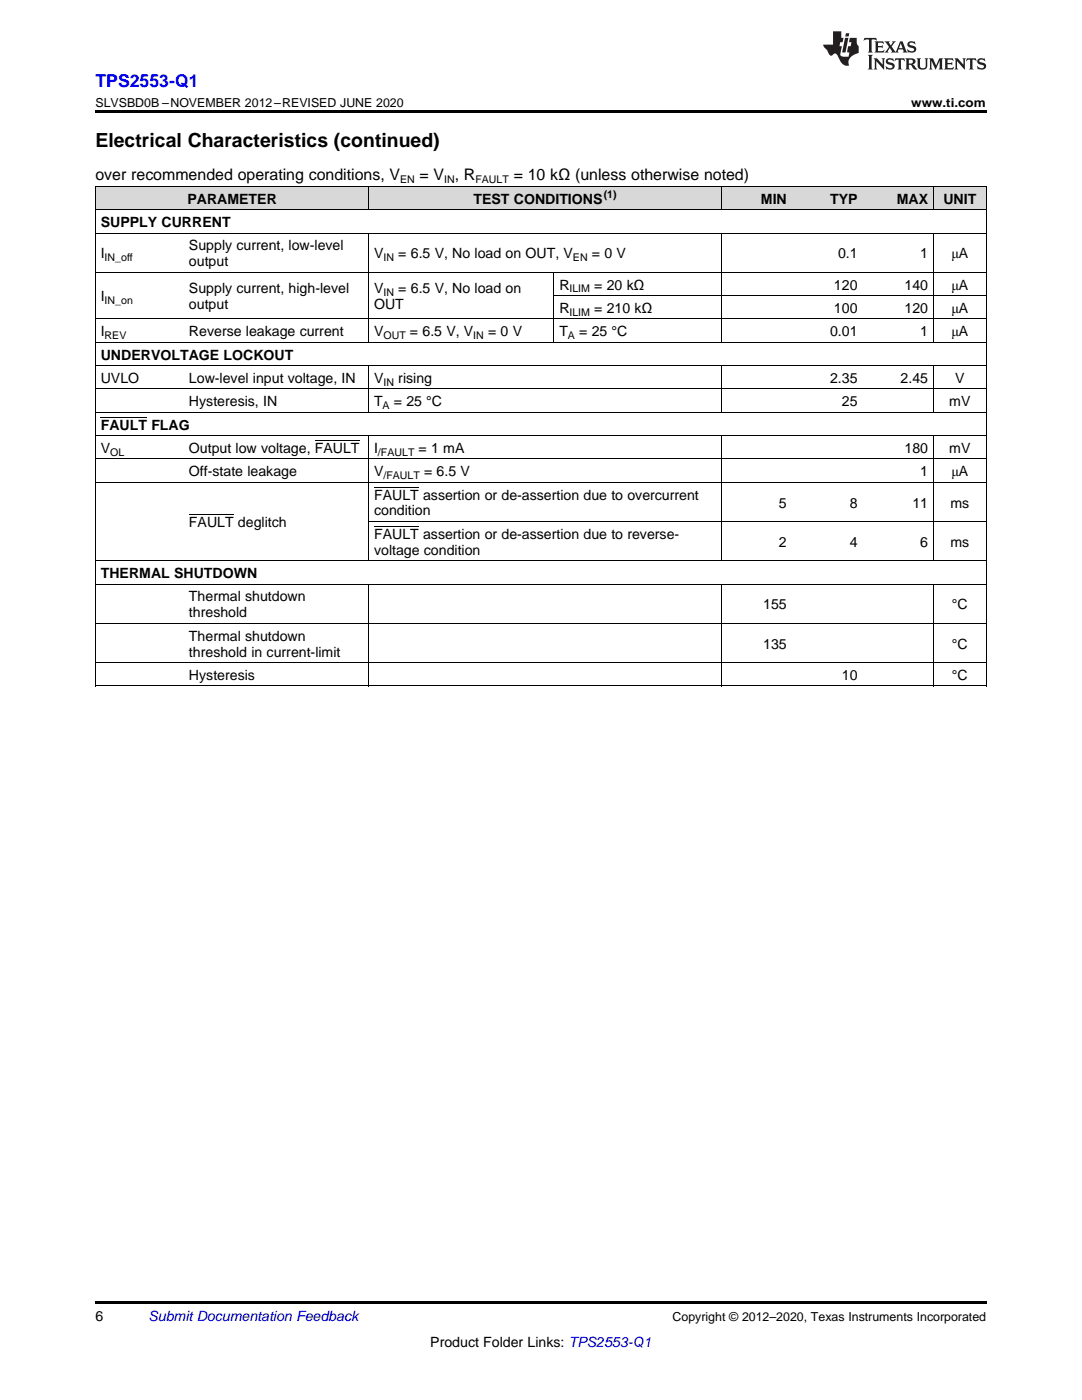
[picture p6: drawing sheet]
<svg xmlns="http://www.w3.org/2000/svg" width="216mm" height="279mm" viewBox="0 0 216 279" stroke-linecap="round" stroke-linejoin="round" font-family="sans-serif">
<defs><g id="words">
<text font-size="3.9" x="19" y="29.3">Electrical Characteristics (continued)</text>
<text font-size="3.5" fill="#00f" x="19" y="17.3">TPS2553-Q1</text>
<g font-size="3.2">
<text x="19" y="36">over recommended operating conditions, V</text>
<text x="83.7" y="36">= V , R</text>
<text x="102.5" y="36">= 10 kΩ (unless otherwise noted)</text>
</g>
<g font-size="2.8">
<text x="37.4" y="40.6">PARAMETER</text>
<text x="94.5" y="40.6">TEST CONDITIONS</text>
<text x="151.8" y="40.6">MIN</text>
<text x="165.6" y="40.6">TYP</text>
<text x="178.9" y="40.6">MAX</text>
<text x="188.2" y="40.6">UNIT</text>
<text x="20.1" y="45.3">SUPPLY CURRENT</text>
<text x="20.1" y="51.5">I</text>
<text x="37.7" y="50">Supply current, low-level</text>
<text x="37.7" y="53.1">output</text>
<text x="74.6" y="51.5">V</text>
<text x="79.5" y="51.5">= 6.5 V, No load on OUT, V</text>
<text x="118.1" y="51.5">= 0 V</text>
<text x="167.2" y="51.5">0.1</text>
<text x="183.6" y="51.5">1</text>
<text x="189.8" y="51.5">μA</text>
<text x="37.7" y="58.5">Supply current, high-level</text>
<text x="74.6" y="58.5">V</text>
<text x="79.5" y="58.5">= 6.5 V, No load on</text>
<text x="111.6" y="57.8">R</text>
<text x="118.6" y="57.8">= 20 kΩ</text>
<text x="166.4" y="57.8">120</text>
<text x="180.5" y="57.8">140</text>
<text x="189.8" y="57.8">μA</text>
<text x="20.1" y="60.1">I</text>
<text x="37.7" y="61.7">output</text>
<text x="74.6" y="61.7">OUT</text>
<text x="111.6" y="62.4">R</text>
<text x="118.6" y="62.4">= 210 kΩ</text>
<text x="166.4" y="62.4">100</text>
<text x="180.5" y="62.4">120</text>
<text x="189.8" y="62.4">μA</text>
<text x="20.1" y="67.1">I</text>
<text x="20.1" y="71.8">UNDERVOLTAGE LOCKOUT</text>
<text x="37.7" y="67.1">Reverse leakage current</text>
<text x="74.6" y="67.1">V</text>
<text x="81.8" y="67.1">= 6.5 V, V</text>
<text x="97.4" y="67.1">= 0 V</text>
<text x="111.6" y="67.1">T</text>
<text x="115.6" y="67.1">= 25 °C</text>
<text x="165.6" y="67.1">0.01</text>
<text x="183.6" y="67.1">1</text>
<text x="189.8" y="67.1">μA</text>
<text x="20.1" y="76.4">UVLO</text>
<text x="37.7" y="76.4">Low-level input voltage, IN</text>
<text x="74.6" y="76.4">V</text>
<text x="79.5" y="76.4">rising</text>
<text x="165.6" y="76.4">2.35</text>
<text x="179.7" y="76.4">2.45</text>
<text x="190.6" y="76.4">V</text>
<text x="37.7" y="81.1">Hysteresis, IN</text>
<text x="74.6" y="81.1">T</text>
<text x="78.6" y="81.1">= 25 °C</text>
<text x="168" y="81.1">25</text>
<text x="189.4" y="81.1">mV</text>
<text x="20.1" y="85.7">FAULT FLAG</text>
<text x="20.1" y="90.4">V</text>
<text x="37.7" y="90.4">Output low voltage, FAULT</text>
<text x="37.7" y="95">Off-state leakage</text>
<text x="74.6" y="90.4">I</text>
<text x="74.6" y="95">V</text>
<text x="83.5" y="90.4">= 1 mA</text>
<text x="84.6" y="95">= 6.5 V</text>
<text x="180.5" y="90.4">180</text>
<text x="183.6" y="95">1</text>
<text x="189.4" y="90.4">mV</text>
<text x="189.8" y="95">μA</text>
<text x="74.6" y="99.7">FAULT assertion or de-assertion due to overcurrent</text>
<text x="155.4" y="101.3">5</text>
<text x="169.5" y="101.3">8</text>
<text x="182.1" y="101.3">11</text>
<text x="189.7" y="101.3">ms</text>
<text x="37.7" y="105.2">FAULT deglitch</text>
<text x="74.6" y="102.9">condition</text>
<text x="74.6" y="107.5">FAULT assertion or de-assertion due to reverse-</text>
<text x="74.6" y="110.7">voltage condition</text>
<text x="155.4" y="109.1">2</text>
<text x="169.5" y="109.1">4</text>
<text x="183.6" y="109.1">6</text>
<text x="189.7" y="109.1">ms</text>
<text x="20.1" y="115.4">THERMAL SHUTDOWN</text>
<text x="37.7" y="120">Thermal shutdown</text>
<text x="37.7" y="123.2">threshold</text>
<text x="152.3" y="121.6">155</text>
<text x="189.9" y="121.6">°C</text>
<text x="37.7" y="127.8">Thermal shutdown</text>
<text x="37.7" y="131">threshold in current-limit</text>
<text x="152.3" y="129.4">135</text>
<text x="189.9" y="129.4">°C</text>
<text x="37.7" y="135.7">Hysteresis</text>
<text x="168" y="135.7">10</text>
<text x="189.9" y="135.7">°C</text>
<text x="19" y="263.6">6</text>
<text x="85.9" y="268.9">Product Folder Links: TPS2553-Q1</text>
</g>
<text font-size="2.8" fill="#0000c8" x="29.6" y="263.6">Submit Documentation Feedback</text>
<g font-size="2.5">
<text x="19" y="21.4">SLVSBD0B –NOVEMBER 2012–REVISED JUNE 2020</text>
<text x="181.8" y="21.4">www.ti.com</text>
<text x="134.2" y="263.6">Copyright © 2012–2020, Texas Instruments Incorporated</text>
</g>
<g font-size="2.1">
<text x="79.8" y="36.6">EN</text>
<text x="88.6" y="36.6">IN</text>
<text x="94.9" y="36.6">FAULT</text>
<text x="120.5" y="39.5">(1)</text>
<text x="20.9" y="52.1">IN_off</text>
<text x="76.5" y="52.1">IN</text>
<text x="114.3" y="52.1">EN</text>
<text x="76.5" y="59.1">IN</text>
<text x="113.6" y="58.3">ILIM</text>
<text x="20.9" y="60.7">IN_on</text>
<text x="113.6" y="63">ILIM</text>
<text x="20.9" y="67.7">REV</text>
<text x="76.5" y="67.7">OUT</text>
<text x="94.4" y="67.7">IN</text>
<text x="113.3" y="67.7">A</text>
<text x="76.5" y="77">IN</text>
<text x="76.3" y="81.6">A</text>
<text x="22" y="90.9">OL</text>
<text x="75.4" y="90.9">/FAULT</text>
<text x="76.5" y="95.6">/FAULT</text>
</g>
</g></defs>
<g fill="#d8d8d8">
<path d="M19 37.3h17.7v4.6h-17.7z"/>
<path d="M36.7 37.3h36.9v4.6h-36.9z"/>
<path d="M73.6 37.3h37v4.6h-37z"/>
<path d="M110.6 37.3h33.4v4.6h-33.4z"/>
<path d="M144 37.3h14.1v4.6h-14.1z"/>
<path d="M158.1 37.3h14.1v4.6h-14.1z"/>
<path d="M172.2 37.3h14.1v4.6h-14.1z"/>
<path d="M186.3 37.3h10.5v4.6h-10.5z"/>
</g>
<path d="M19 22h177.8v.5h-177.8zM19 259.7h177.8v.5h-177.8z" fill="#000"/>
<g fill="none" stroke="#000" stroke-width=".2">
<path d="M19 37.2h177.8M19.1 37.2v99.7M73.5 37.2v4.7M144 37.2v4.7M186.2 37.2v4.7M196.8 37.2v99.7M19 54.3h177.8M19 46.5h177.8M19 41.9h177.8M73.5 46.6v21.8M110.5 54.4v14M110.6 59h86.2"/>
<path d="M144 46.6v21.8M186.2 46.6v21.8M19 77.6h177.8M19 73h177.8M19 68.3h177.8M19 63.7h177.8M73.5 73v9.3M144 73v9.3M186.2 73v9.3M19 96.3h177.8M19 91.6h177.8M19 86.9h177.8"/>
<path d="M19 82.3h177.8M73.5 87v25M144 87v25M186.2 87v25M19 116.6h177.8M19 111.9h177.8M73.5 116.6v20.3M73.6 104.1h123.2M144 116.6v20.3M186.2 116.6v20.3M19 136.9h177.8M19 132.2h177.8"/>
<path d="M19 124.4h177.8"/>
</g>
<g fill="#231f20">
<path d="M172.5 7.6l-.1 .5 .4-.2h.6v.1v2.1l-.2 .4h.9l-.2-.4v-2.1l.1-.1h.5l.5 .2-.2-.5zM174.5 8.3l.2 .3v1.5l-.2 .4h1.8l.2-.6a1.04 1.04 0 0 1-1.3 .2v-.7h.6l.3 .2v-.6l-.3 .2h-.6v-.6l.8-.1 .4 .3-.2-.5zM176.5 8.3l.9 1.1-.9 1.1h.8l-.2-.2 .4-.7 .5 .7-.2 .2h1.5l-.2-.2 .2-.4h.9l.1 .4-.2 .2h1l-.3-.3-.7-1.9h-.5l-.9 2-.8-1 .9-1h-.8l.1 .3-.4 .5-.3-.6 .1-.2zM179.7 8.6l.4 1h-.7zM181.3 8.4a.63 .63 0 0 0-.2 .7 .63 .63 0 0 0 .6 .4l.6 .2 .1 .2a.75 .75 0 0 1-.7 .4 .75 .75 0 0 1-.6-.5l.1 .7 .1-.1a1.11 1.11 0 0 0 1.5-.6 1.13 1.13 0 0 0-1.2-.8l-.1-.4a1.04 1.04 0 0 1 1.2 .2l-.2-.5-.2 .1-.4-.2zM173.2 10.9l.2 .4v2.2l-.2 .4h1l-.3-.4v-2.2l.3-.4zM174.3 11.6l.3 .4v1.5l-.3 .4h.8l-.2-.4v-1.3l1.5 1.7v-1.9l.2-.4h-.7l.2 .4v.9l-1.1-1.3zM177 11.8a.62 .62 0 0 0-.2 .7 .62 .62 0 0 0 .6 .4l.6 .1 .1 .3a.76 .76 0 0 1-.7 .3 .76 .76 0 0 1-.7-.4l.2 .7 .1-.1a1.11 1.11 0 0 0 1.5-.6 1.13 1.13 0 0 0-1.2-.8l-.1-.4a1.04 1.04 0 0 1 1.2 .2l-.2-.6-.2 .1-.5-.1zM178.7 11.6l-.2 .6a.61 .61 0 0 1 .8-.3v1.6l-.2 .4h.9l-.2-.4v-1.6a.63 .63 0 0 1 .7 .3l-.1-.6zM180.6 11.6l.3 .4v1.5l-.3 .4h1l-.2-.2-.1-.8 .6 .2a.76 .76 0 0 0 1.2 .7l-1-1a.58 .58 0 0 0 .6-.5 .58 .58 0 0 0-.5-.6zM181.4 11.9h.1a.45 .45 0 0 1 .5 .1 .45 .45 0 0 1 .1 .5l-.8 .2zM182.9 11.6l.2 .2a2.17 2.17 0 0 0 .3 1.9 .99 .99 0 0 0 1.6-.6v-1.1l.2-.4h-.7l.2 .2a1.92 1.92 0 0 1-.2 1.8 .6 .6 0 0 1-.9-.5v-1.1l.2-.4zM185.4 11.6l.2 .4v1.5l-.2 .4h.7l-.2-.4v-1.4l.8 1.8 .8-1.8v1.4l-.2 .4h.9l-.2-.4v-1.5l.2-.4h-.8l-.6 1.5-.6-1.5zM188.4 11.6l.2 .4v1.5l-.2 .4h1.8l.1-.6a1.04 1.04 0 0 1-1.2 .1v-.6h.5l.4 .2v-.6l-.4 .2h-.5v-.7h.8l.3 .3-.1-.6zM190.5 11.6l.2 .4v1.5l-.2 .4h.7l-.2-.4v-1.3l1.5 1.7v-1.9l.2-.4h-.7l.2 .4v.9l-1.1-1.3zM192.9 11.6l-.1 .6a.61 .61 0 0 1 .7-.3l.1 1.6-.3 .4h1l-.3-.4 .1-1.6a.63 .63 0 0 1 .7 .3l-.1-.6zM195.2 11.8a.62 .62 0 0 0-.2 .7 .62 .62 0 0 0 .6 .4l.6 .1 .1 .3a.76 .76 0 0 1-.7 .3 .76 .76 0 0 1-.6-.4l.1 .7 .1-.1a1.11 1.11 0 0 0 1.6-.6 1.13 1.13 0 0 0-1.3-.8l-.1-.4a1.04 1.04 0 0 1 1.2 .2l-.1-.6-.2 .1-.5-.1z"/>
<path d="M166.2 6.3v2.6h-1.9v.4l.8 .9a.91 .91 0 0 0 1 .8 .56 .56 0 0 1 .5-.3 .56 .56 0 0 1 .5 .3l.4 .8a1.53 1.53 0 0 0 1.9 1.2 1.54 1.54 0 0 1 1-2.1l.9-.3v-1.4a1.52 1.52 0 0 1-.4-1.6h-1.3l-.2 .8h.5l-.2 .8h-.5l-.1 1v.2l.4 .1-.2 .8a1.93 1.93 0 0 1-1.6-.3l.3-1.8h-.5l.2-.8h.4l.2-.8h-.4v-1.3zM168.6 7.6l-.6 2.9h.7l.6-2.9zM168.8 6.6l-.1 .7h.6l.2-.7z"/>
</g>
<path d="M20.1 83.2h9.3M62.8 87.9h9M74.6 97.2h9M37.7 102.7h8.9M74.6 105h9" fill="none" stroke="#000" stroke-width=".2"/>
<use href="#words"/>
</svg>
